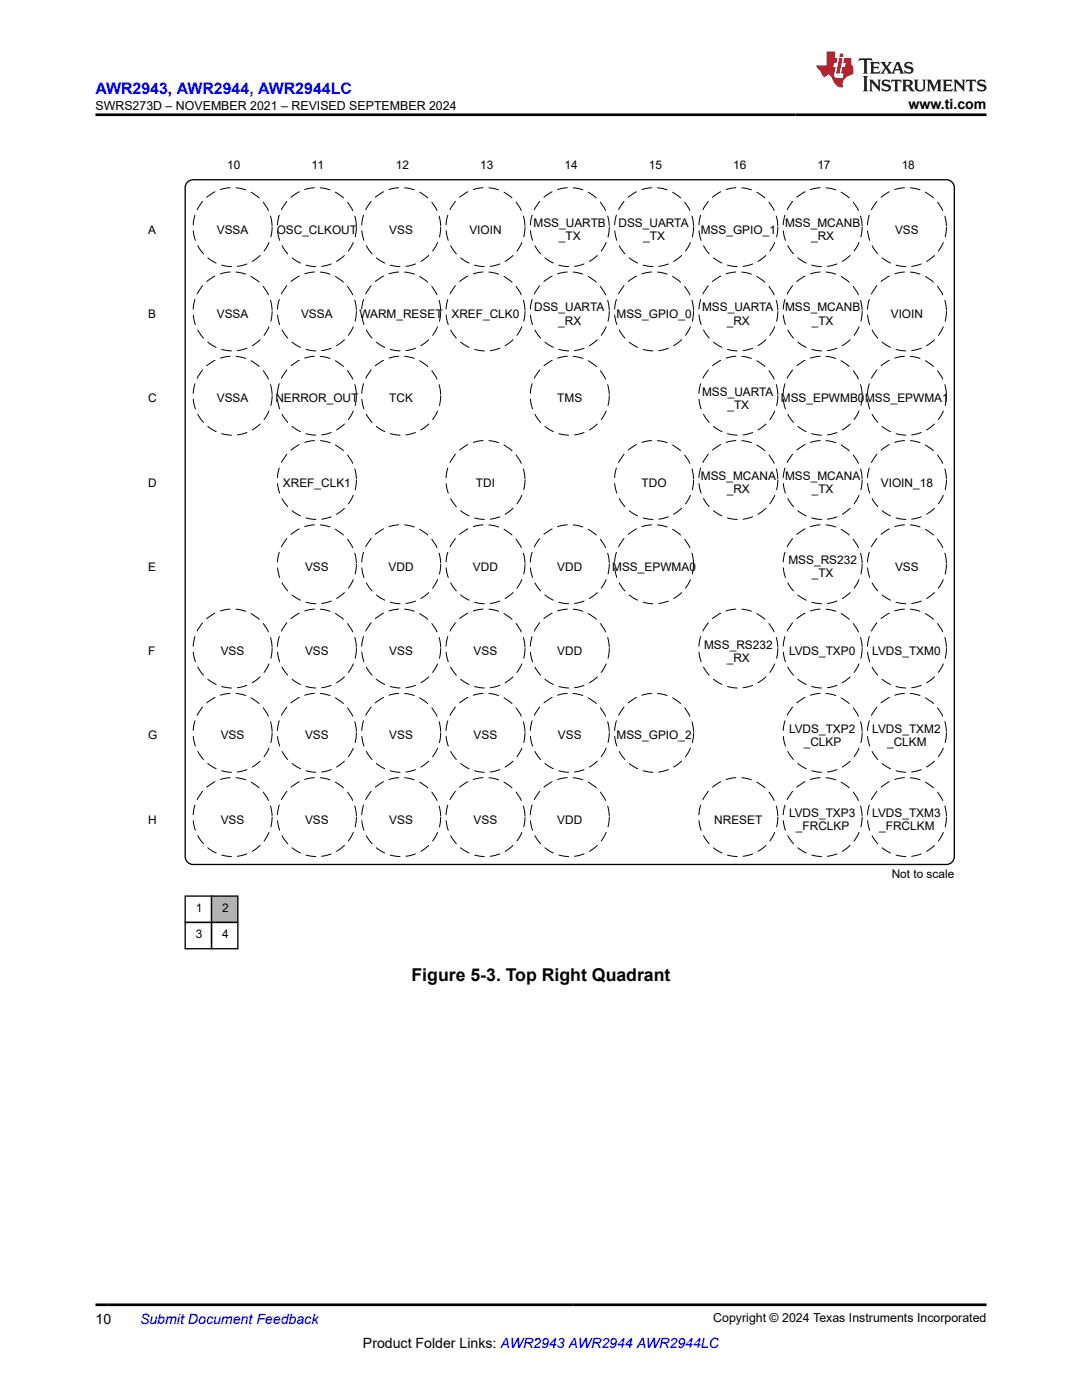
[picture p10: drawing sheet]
<svg xmlns="http://www.w3.org/2000/svg" width="216mm" height="279mm" viewBox="0 0 216 279" stroke-linecap="round" stroke-linejoin="round" font-family="sans-serif">
<defs><g id="words">
<text font-size="3.5" x="82.1" y="195.7">Figure 5-3. Top Right Quadrant</text>
<text font-size="3.2" fill="#00f" x="19" y="18.7">AWR2943, AWR2944, AWR2944LC</text>
<g font-size="2.8">
<text x="181.3" y="21.8">www.ti.com</text>
<text x="19" y="264.2">10</text>
<text x="72.4" y="269">Product Folder Links: AWR2943 AWR2944 AWR2944LC</text>
</g>
<text font-size="2.8" fill="#00f" x="27.9" y="264.2">Submit Document Feedback</text>
<g font-size="2.5">
<text x="19" y="21.9">SWRS273D – NOVEMBER 2021 – REVISED SEPTEMBER 2024</text>
<text x="142.3" y="263.9">Copyright © 2024 Texas Instruments Incorporated</text>
</g>
<g font-size="2.4">
<text x="45.4" y="33.8">10</text>
<text x="62.2" y="33.8">11</text>
<text x="79" y="33.8">12</text>
<text x="95.8" y="33.8">13</text>
<text x="112.6" y="33.8">14</text>
<text x="129.5" y="33.8">15</text>
<text x="146.3" y="33.8">16</text>
<text x="163.1" y="33.8">17</text>
<text x="179.9" y="33.8">18</text>
<text x="29.6" y="46.6">A</text>
<text x="43.3" y="46.6">VSSA</text>
<text x="55.2" y="46.6">OSC_CLKOUT</text>
<text x="77.7" y="46.6">VSS</text>
<text x="93.7" y="46.6">VIOIN</text>
<text x="106.5" y="45.3">MSS_UARTB</text>
<text x="111.5" y="48">_TX</text>
<text x="123.4" y="45.3">DSS_UARTA</text>
<text x="128.3" y="48">_TX</text>
<text x="139.8" y="46.6">MSS_GPIO_1</text>
<text x="156.7" y="45.3">MSS_MCANB</text>
<text x="161.8" y="48">_RX</text>
<text x="178.6" y="46.6">VSS</text>
<text x="29.6" y="63.5">B</text>
<text x="43.3" y="63.5">VSSA</text>
<text x="60.1" y="63.5">VSSA</text>
<text x="71.7" y="63.5">WARM_RESET</text>
<text x="90.1" y="63.5">XREF_CLK0</text>
<text x="106.6" y="62.1">DSS_UARTA</text>
<text x="111.4" y="64.8">_RX</text>
<text x="123" y="63.5">MSS_GPIO_0</text>
<text x="140.1" y="62.1">MSS_UARTA</text>
<text x="145" y="64.8">_RX</text>
<text x="156.7" y="62.1">MSS_MCANB</text>
<text x="162" y="64.8">_TX</text>
<text x="177.7" y="63.5">VIOIN</text>
<text x="29.6" y="80.3">C</text>
<text x="43.3" y="80.3">VSSA</text>
<text x="55" y="80.3">NERROR_OUT</text>
<text x="77.7" y="80.3">TCK</text>
<text x="111.2" y="80.3">TMS</text>
<text x="140.1" y="79">MSS_UARTA</text>
<text x="145.2" y="81.6">_TX</text>
<text x="155.8" y="80.3">MSS_EPWMB0MSS_EPWMA1</text>
<text x="139.8" y="95.8">MSS_MCANA</text>
<text x="156.7" y="95.8">MSS_MCANA</text>
<text x="29.6" y="97.1">D</text>
<text x="56.5" y="97.1">XREF_CLK1</text>
<text x="95" y="97.1">TDI</text>
<text x="128" y="97.1">TDO</text>
<text x="145" y="98.4">_RX</text>
<text x="162" y="98.4">_TX</text>
<text x="175.8" y="97.1">VIOIN_18</text>
<text x="29.6" y="113.9">E</text>
<text x="60.9" y="113.9">VSS</text>
<text x="77.6" y="113.9">VDD</text>
<text x="94.4" y="113.9">VDD</text>
<text x="111.2" y="113.9">VDD</text>
<text x="122.2" y="113.9">MSS_EPWMA0</text>
<text x="157.3" y="112.6">MSS_RS232</text>
<text x="178.6" y="113.9">VSS</text>
<text x="162" y="115.2">_TX</text>
<text x="29.6" y="130.7">F</text>
<text x="44" y="130.7">VSS</text>
<text x="60.9" y="130.7">VSS</text>
<text x="77.7" y="130.7">VSS</text>
<text x="94.5" y="130.7">VSS</text>
<text x="111.2" y="130.7">VDD</text>
<text x="140.5" y="129.4">MSS_RS232</text>
<text x="157.4" y="130.7">LVDS_TXP0</text>
<text x="174.1" y="130.7">LVDS_TXM0</text>
<text x="145" y="132.1">_RX</text>
<text x="29.6" y="147.6">G</text>
<text x="44" y="147.6">VSS</text>
<text x="60.9" y="147.6">VSS</text>
<text x="77.7" y="147.6">VSS</text>
<text x="94.5" y="147.6">VSS</text>
<text x="111.3" y="147.6">VSS</text>
<text x="123" y="147.6">MSS_GPIO_2</text>
<text x="157.4" y="146.2">LVDS_TXP2</text>
<text x="160.4" y="148.9">_CLKP</text>
<text x="174.1" y="146.2">LVDS_TXM2</text>
<text x="177" y="148.9">_CLKM</text>
<text x="29.6" y="164.4">H</text>
<text x="44" y="164.4">VSS</text>
<text x="60.9" y="164.4">VSS</text>
<text x="77.7" y="164.4">VSS</text>
<text x="94.5" y="164.4">VSS</text>
<text x="111.2" y="164.4">VDD</text>
<text x="142.5" y="164.4">NRESET</text>
<text x="157.4" y="163.1">LVDS_TXP3</text>
<text x="158.8" y="165.7">_FRCLKP</text>
<text x="174.1" y="163.1">LVDS_TXM3</text>
<text x="175.4" y="165.7">_FRCLKM</text>
<text x="177.9" y="175.2">Not to scale</text>
<text x="39.1" y="182">1</text>
<text x="44.3" y="182">2</text>
<text x="39.1" y="187.2">3</text>
<text x="44.3" y="187.2">4</text>
</g>
</g></defs>
<path d="M37.6 36.2l.9-.3h150.3a1.58 1.58 0 0 1 1.6 1.5v133.5a1.58 1.58 0 0 1-1.6 1.6h-150.3a1.58 1.58 0 0 1-1.5-1.6v-133.5v-.5z" fill="none" stroke="#000" stroke-width=".26"/>
<path d="M193.1 25.9h2.6v2.6h-2.6zM20.1 169.6h2.7v2.7h-2.7z" fill="none" stroke="#fff" stroke-width=".26"/>
<circle cx="46.4" cy="45.3" r="7.9" fill="#fff"/>
<path d="M54.3 45.3a7.9 7.9 0 0 1-11.5 7 7.9 7.9 0 0 1-.9-13.4 7.9 7.9 0 0 1 12.3 5.4l.1 1" fill="none" stroke="#000" stroke-width=".2" stroke-dasharray="2 1.2"/>
<circle cx="63.2" cy="45.3" r="7.9" fill="#fff"/>
<path d="M71.1 45.3a7.9 7.9 0 0 1-11.5 7 7.9 7.9 0 0 1-.9-13.4 7.9 7.9 0 0 1 12.3 5.4l.1 1" fill="none" stroke="#000" stroke-width=".2" stroke-dasharray="2 1.2"/>
<circle cx="80" cy="45.3" r="7.9" fill="#fff"/>
<path d="M87.9 45.3a7.9 7.9 0 0 1-11.5 7 7.9 7.9 0 0 1-.9-13.4 7.9 7.9 0 0 1 12.4 5.4v1" fill="none" stroke="#000" stroke-width=".2" stroke-dasharray="2 1.2"/>
<circle cx="96.9" cy="45.3" r="7.9" fill="#fff"/>
<path d="M104.8 45.3a7.9 7.9 0 0 1-11.6 7 7.9 7.9 0 0 1-.9-13.4 7.9 7.9 0 0 1 12.4 5.4l.1 1" fill="none" stroke="#000" stroke-width=".2" stroke-dasharray="2 1.2"/>
<circle cx="113.7" cy="45.3" r="7.9" fill="#fff"/>
<path d="M121.6 45.3a7.9 7.9 0 0 1-11.5 7 7.9 7.9 0 0 1-1-13.4 7.9 7.9 0 0 1 12.4 5.4l.1 1" fill="none" stroke="#000" stroke-width=".2" stroke-dasharray="2 1.2"/>
<circle cx="130.5" cy="45.3" r="7.9" fill="#fff"/>
<path d="M138.4 45.3a7.9 7.9 0 0 1-11.5 7 7.9 7.9 0 0 1-.9-13.4 7.9 7.9 0 0 1 12.3 5.4l.1 1" fill="none" stroke="#000" stroke-width=".2" stroke-dasharray="2 1.2"/>
<circle cx="147.3" cy="45.3" r="7.9" fill="#fff"/>
<path d="M155.2 45.3a7.9 7.9 0 0 1-11.5 7 7.9 7.9 0 0 1-.9-13.4 7.9 7.9 0 0 1 12.3 5.4l.1 1" fill="none" stroke="#000" stroke-width=".2" stroke-dasharray="2 1.2"/>
<circle cx="164.1" cy="45.3" r="7.9" fill="#fff"/>
<path d="M172 45.3a7.9 7.9 0 0 1-11.5 7 7.9 7.9 0 0 1-.9-13.4 7.9 7.9 0 0 1 12.4 5.4v1" fill="none" stroke="#000" stroke-width=".2" stroke-dasharray="2 1.2"/>
<circle cx="181" cy="45.3" r="7.9" fill="#fff"/>
<path d="M188.8 45.3a7.9 7.9 0 0 1-11.5 7 7.9 7.9 0 0 1-.9-13.4 7.9 7.9 0 0 1 12.4 5.4v1" fill="none" stroke="#000" stroke-width=".2" stroke-dasharray="2 1.2"/>
<circle cx="46.4" cy="62.2" r="7.9" fill="#fff"/>
<path d="M54.3 62.2a7.9 7.9 0 0 1-11.5 6.9 7.9 7.9 0 0 1-.9-13.4 7.9 7.9 0 0 1 12.3 5.4l.1 1.1" fill="none" stroke="#000" stroke-width=".2" stroke-dasharray="2 1.2"/>
<circle cx="63.2" cy="62.2" r="7.9" fill="#fff"/>
<path d="M71.1 62.2a7.9 7.9 0 0 1-11.5 6.9 7.9 7.9 0 0 1-.9-13.4 7.9 7.9 0 0 1 12.3 5.4l.1 1.1" fill="none" stroke="#000" stroke-width=".2" stroke-dasharray="2 1.2"/>
<circle cx="80" cy="62.2" r="7.9" fill="#fff"/>
<path d="M87.9 62.2a7.9 7.9 0 0 1-11.5 6.9 7.9 7.9 0 0 1-.9-13.4 7.9 7.9 0 0 1 12.4 5.4v1.1" fill="none" stroke="#000" stroke-width=".2" stroke-dasharray="2 1.2"/>
<circle cx="96.9" cy="62.2" r="7.9" fill="#fff"/>
<path d="M104.8 62.2a7.9 7.9 0 0 1-11.6 6.9 7.9 7.9 0 0 1-.9-13.4 7.9 7.9 0 0 1 12.4 5.4l.1 1.1" fill="none" stroke="#000" stroke-width=".2" stroke-dasharray="2 1.2"/>
<circle cx="113.7" cy="62.2" r="7.9" fill="#fff"/>
<path d="M121.6 62.2a7.9 7.9 0 0 1-11.5 6.9 7.9 7.9 0 0 1-1-13.4 7.9 7.9 0 0 1 12.4 5.4l.1 1.1" fill="none" stroke="#000" stroke-width=".2" stroke-dasharray="2 1.2"/>
<circle cx="130.5" cy="62.2" r="7.9" fill="#fff"/>
<path d="M138.4 62.2a7.9 7.9 0 0 1-11.5 6.9 7.9 7.9 0 0 1-.9-13.4 7.9 7.9 0 0 1 12.3 5.4l.1 1.1" fill="none" stroke="#000" stroke-width=".2" stroke-dasharray="2 1.2"/>
<circle cx="147.3" cy="62.2" r="7.9" fill="#fff"/>
<path d="M155.2 62.2a7.9 7.9 0 0 1-11.5 6.9 7.9 7.9 0 0 1-.9-13.4 7.9 7.9 0 0 1 12.3 5.4l.1 1.1" fill="none" stroke="#000" stroke-width=".2" stroke-dasharray="2 1.2"/>
<circle cx="164.1" cy="62.2" r="7.9" fill="#fff"/>
<path d="M172 62.2a7.9 7.9 0 0 1-11.5 6.9 7.9 7.9 0 0 1-.9-13.4 7.9 7.9 0 0 1 12.4 5.4v1.1" fill="none" stroke="#000" stroke-width=".2" stroke-dasharray="2 1.2"/>
<circle cx="181" cy="62.2" r="7.9" fill="#fff"/>
<path d="M188.8 62.2a7.9 7.9 0 0 1-11.5 6.9 7.9 7.9 0 0 1-.9-13.4 7.9 7.9 0 0 1 12.4 5.4v1.1" fill="none" stroke="#000" stroke-width=".2" stroke-dasharray="2 1.2"/>
<circle cx="46.4" cy="79" r="7.9" fill="#fff"/>
<path d="M54.3 79a7.9 7.9 0 0 1-11.5 7 7.9 7.9 0 0 1-.9-13.5 7.9 7.9 0 0 1 12.3 5.4l.1 1.1" fill="none" stroke="#000" stroke-width=".2" stroke-dasharray="2 1.2"/>
<circle cx="63.2" cy="79" r="7.9" fill="#fff"/>
<path d="M71.1 79a7.9 7.9 0 0 1-11.5 7 7.9 7.9 0 0 1-.9-13.5 7.9 7.9 0 0 1 12.3 5.4l.1 1.1" fill="none" stroke="#000" stroke-width=".2" stroke-dasharray="2 1.2"/>
<circle cx="80" cy="79" r="7.9" fill="#fff"/>
<path d="M87.9 79a7.9 7.9 0 0 1-11.5 7 7.9 7.9 0 0 1-.9-13.5 7.9 7.9 0 0 1 12.4 5.4v1.1" fill="none" stroke="#000" stroke-width=".2" stroke-dasharray="2 1.2"/>
<circle cx="113.7" cy="79" r="7.9" fill="#fff"/>
<path d="M121.6 79a7.9 7.9 0 0 1-11.5 7 7.9 7.9 0 0 1-1-13.5 7.9 7.9 0 0 1 12.4 5.4l.1 1.1" fill="none" stroke="#000" stroke-width=".2" stroke-dasharray="2 1.2"/>
<circle cx="147.3" cy="79" r="7.9" fill="#fff"/>
<path d="M155.2 79a7.9 7.9 0 0 1-11.5 7 7.9 7.9 0 0 1-.9-13.5 7.9 7.9 0 0 1 12.3 5.4l.1 1.1" fill="none" stroke="#000" stroke-width=".2" stroke-dasharray="2 1.2"/>
<circle cx="164.1" cy="79" r="7.9" fill="#fff"/>
<path d="M172 79a7.9 7.9 0 0 1-11.5 7 7.9 7.9 0 0 1-.9-13.5 7.9 7.9 0 0 1 12.4 5.4v1.1" fill="none" stroke="#000" stroke-width=".2" stroke-dasharray="2 1.2"/>
<circle cx="181" cy="79" r="7.9" fill="#fff"/>
<path d="M188.8 79a7.9 7.9 0 0 1-11.5 7 7.9 7.9 0 0 1-.9-13.5 7.9 7.9 0 0 1 12.4 5.4v1.1" fill="none" stroke="#000" stroke-width=".2" stroke-dasharray="2 1.2"/>
<circle cx="63.2" cy="95.8" r="7.9" fill="#fff"/>
<path d="M71.1 95.8a7.9 7.9 0 0 1-11.5 7 7.9 7.9 0 0 1-.9-13.5 7.9 7.9 0 0 1 12.3 5.4l.1 1.1" fill="none" stroke="#000" stroke-width=".2" stroke-dasharray="2 1.2"/>
<circle cx="96.9" cy="95.8" r="7.9" fill="#fff"/>
<path d="M104.8 95.8a7.9 7.9 0 0 1-11.6 7 7.9 7.9 0 0 1-.9-13.5 7.9 7.9 0 0 1 12.4 5.4l.1 1.1" fill="none" stroke="#000" stroke-width=".2" stroke-dasharray="2 1.2"/>
<circle cx="130.5" cy="95.8" r="7.9" fill="#fff"/>
<path d="M138.4 95.8a7.9 7.9 0 0 1-11.5 7 7.9 7.9 0 0 1-.9-13.5 7.9 7.9 0 0 1 12.3 5.4l.1 1.1" fill="none" stroke="#000" stroke-width=".2" stroke-dasharray="2 1.2"/>
<circle cx="147.3" cy="95.8" r="7.9" fill="#fff"/>
<path d="M155.2 95.8a7.9 7.9 0 0 1-11.5 7 7.9 7.9 0 0 1-.9-13.5 7.9 7.9 0 0 1 12.3 5.4l.1 1.1" fill="none" stroke="#000" stroke-width=".2" stroke-dasharray="2 1.2"/>
<circle cx="164.1" cy="95.8" r="7.9" fill="#fff"/>
<path d="M172 95.8a7.9 7.9 0 0 1-11.5 7 7.9 7.9 0 0 1-.9-13.5 7.9 7.9 0 0 1 12.4 5.4v1.1" fill="none" stroke="#000" stroke-width=".2" stroke-dasharray="2 1.2"/>
<circle cx="181" cy="95.8" r="7.9" fill="#fff"/>
<path d="M188.8 95.8a7.9 7.9 0 0 1-11.5 7 7.9 7.9 0 0 1-.9-13.5 7.9 7.9 0 0 1 12.4 5.4v1.1" fill="none" stroke="#000" stroke-width=".2" stroke-dasharray="2 1.2"/>
<circle cx="63.2" cy="112.6" r="7.9" fill="#fff"/>
<path d="M71.1 112.6a7.9 7.9 0 0 1-11.5 7 7.9 7.9 0 0 1-.9-13.4 7.9 7.9 0 0 1 12.3 5.3l.1 1.1" fill="none" stroke="#000" stroke-width=".2" stroke-dasharray="2 1.2"/>
<circle cx="80" cy="112.6" r="7.9" fill="#fff"/>
<path d="M87.9 112.6a7.9 7.9 0 0 1-11.5 7 7.9 7.9 0 0 1-.9-13.4 7.9 7.9 0 0 1 12.4 5.3v1.1" fill="none" stroke="#000" stroke-width=".2" stroke-dasharray="2 1.2"/>
<circle cx="96.9" cy="112.6" r="7.9" fill="#fff"/>
<path d="M104.8 112.6a7.9 7.9 0 0 1-11.6 7 7.9 7.9 0 0 1-.9-13.4 7.9 7.9 0 0 1 12.4 5.3l.1 1.1" fill="none" stroke="#000" stroke-width=".2" stroke-dasharray="2 1.2"/>
<circle cx="113.7" cy="112.6" r="7.9" fill="#fff"/>
<path d="M121.6 112.6a7.9 7.9 0 0 1-11.5 7 7.9 7.9 0 0 1-1-13.4 7.9 7.9 0 0 1 12.4 5.3l.1 1.1" fill="none" stroke="#000" stroke-width=".2" stroke-dasharray="2 1.2"/>
<circle cx="130.5" cy="112.6" r="7.9" fill="#fff"/>
<path d="M138.4 112.6a7.9 7.9 0 0 1-11.5 7 7.9 7.9 0 0 1-.9-13.4 7.9 7.9 0 0 1 12.3 5.3l.1 1.1" fill="none" stroke="#000" stroke-width=".2" stroke-dasharray="2 1.2"/>
<circle cx="164.1" cy="112.6" r="7.9" fill="#fff"/>
<path d="M172 112.6a7.9 7.9 0 0 1-11.5 7 7.9 7.9 0 0 1-.9-13.4 7.9 7.9 0 0 1 12.4 5.3v1.1" fill="none" stroke="#000" stroke-width=".2" stroke-dasharray="2 1.2"/>
<circle cx="181" cy="112.6" r="7.9" fill="#fff"/>
<path d="M188.8 112.6a7.9 7.9 0 0 1-11.5 7 7.9 7.9 0 0 1-.9-13.4 7.9 7.9 0 0 1 12.4 5.3v1.1" fill="none" stroke="#000" stroke-width=".2" stroke-dasharray="2 1.2"/>
<circle cx="46.4" cy="129.4" r="7.9" fill="#fff"/>
<path d="M54.3 129.4a7.9 7.9 0 0 1-11.5 7 7.9 7.9 0 0 1-.9-13.4 7.9 7.9 0 0 1 12.3 5.4l.1 1" fill="none" stroke="#000" stroke-width=".2" stroke-dasharray="2 1.2"/>
<circle cx="63.2" cy="129.4" r="7.9" fill="#fff"/>
<path d="M71.1 129.4a7.9 7.9 0 0 1-11.5 7 7.9 7.9 0 0 1-.9-13.4 7.9 7.9 0 0 1 12.3 5.4l.1 1" fill="none" stroke="#000" stroke-width=".2" stroke-dasharray="2 1.2"/>
<circle cx="80" cy="129.4" r="7.9" fill="#fff"/>
<path d="M87.9 129.4a7.9 7.9 0 0 1-11.5 7 7.9 7.9 0 0 1-.9-13.4 7.9 7.9 0 0 1 12.4 5.4v1" fill="none" stroke="#000" stroke-width=".2" stroke-dasharray="2 1.2"/>
<circle cx="96.9" cy="129.4" r="7.9" fill="#fff"/>
<path d="M104.8 129.4a7.9 7.9 0 0 1-11.6 7 7.9 7.9 0 0 1-.9-13.4 7.9 7.9 0 0 1 12.4 5.4l.1 1" fill="none" stroke="#000" stroke-width=".2" stroke-dasharray="2 1.2"/>
<circle cx="113.7" cy="129.4" r="7.9" fill="#fff"/>
<path d="M121.6 129.4a7.9 7.9 0 0 1-11.5 7 7.9 7.9 0 0 1-1-13.4 7.9 7.9 0 0 1 12.4 5.4l.1 1" fill="none" stroke="#000" stroke-width=".2" stroke-dasharray="2 1.2"/>
<circle cx="147.3" cy="129.4" r="7.9" fill="#fff"/>
<path d="M155.2 129.4a7.9 7.9 0 0 1-11.5 7 7.9 7.9 0 0 1-.9-13.4 7.9 7.9 0 0 1 12.3 5.4l.1 1" fill="none" stroke="#000" stroke-width=".2" stroke-dasharray="2 1.2"/>
<circle cx="164.1" cy="129.4" r="7.9" fill="#fff"/>
<path d="M172 129.4a7.9 7.9 0 0 1-11.5 7 7.9 7.9 0 0 1-.9-13.4 7.9 7.9 0 0 1 12.4 5.4v1" fill="none" stroke="#000" stroke-width=".2" stroke-dasharray="2 1.2"/>
<circle cx="181" cy="129.4" r="7.9" fill="#fff"/>
<path d="M188.8 129.4a7.9 7.9 0 0 1-11.5 7 7.9 7.9 0 0 1-.9-13.4 7.9 7.9 0 0 1 12.4 5.4v1" fill="none" stroke="#000" stroke-width=".2" stroke-dasharray="2 1.2"/>
<circle cx="46.4" cy="146.2" r="7.9" fill="#fff"/>
<path d="M54.3 146.2a7.9 7.9 0 0 1-11.5 7 7.9 7.9 0 0 1-.9-13.4 7.9 7.9 0 0 1 12.3 5.4l.1 1" fill="none" stroke="#000" stroke-width=".2" stroke-dasharray="2 1.2"/>
<circle cx="63.2" cy="146.2" r="7.9" fill="#fff"/>
<path d="M71.1 146.2a7.9 7.9 0 0 1-11.5 7 7.9 7.9 0 0 1-.9-13.4 7.9 7.9 0 0 1 12.3 5.4l.1 1" fill="none" stroke="#000" stroke-width=".2" stroke-dasharray="2 1.2"/>
<circle cx="80" cy="146.2" r="7.9" fill="#fff"/>
<path d="M87.9 146.2a7.9 7.9 0 0 1-11.5 7 7.9 7.9 0 0 1-.9-13.4 7.9 7.9 0 0 1 12.4 5.4v1" fill="none" stroke="#000" stroke-width=".2" stroke-dasharray="2 1.2"/>
<circle cx="96.9" cy="146.2" r="7.9" fill="#fff"/>
<path d="M104.8 146.2a7.9 7.9 0 0 1-11.6 7 7.9 7.9 0 0 1-.9-13.4 7.9 7.9 0 0 1 12.4 5.4l.1 1" fill="none" stroke="#000" stroke-width=".2" stroke-dasharray="2 1.2"/>
<circle cx="113.7" cy="146.2" r="7.9" fill="#fff"/>
<path d="M121.6 146.2a7.9 7.9 0 0 1-11.5 7 7.9 7.9 0 0 1-1-13.4 7.9 7.9 0 0 1 12.4 5.4l.1 1" fill="none" stroke="#000" stroke-width=".2" stroke-dasharray="2 1.2"/>
<circle cx="130.5" cy="146.2" r="7.9" fill="#fff"/>
<path d="M138.4 146.2a7.9 7.9 0 0 1-11.5 7 7.9 7.9 0 0 1-.9-13.4 7.9 7.9 0 0 1 12.3 5.4l.1 1" fill="none" stroke="#000" stroke-width=".2" stroke-dasharray="2 1.2"/>
<circle cx="164.1" cy="146.2" r="7.9" fill="#fff"/>
<path d="M172 146.2a7.9 7.9 0 0 1-11.5 7 7.9 7.9 0 0 1-.9-13.4 7.9 7.9 0 0 1 12.4 5.4v1" fill="none" stroke="#000" stroke-width=".2" stroke-dasharray="2 1.2"/>
<circle cx="181" cy="146.2" r="7.9" fill="#fff"/>
<path d="M188.8 146.2a7.9 7.9 0 0 1-11.5 7 7.9 7.9 0 0 1-.9-13.4 7.9 7.9 0 0 1 12.4 5.4v1" fill="none" stroke="#000" stroke-width=".2" stroke-dasharray="2 1.2"/>
<circle cx="46.4" cy="163.1" r="7.9" fill="#fff"/>
<path d="M54.3 163.1a7.9 7.9 0 0 1-11.5 7 7.9 7.9 0 0 1-.9-13.5 7.9 7.9 0 0 1 12.3 5.4l.1 1.1" fill="none" stroke="#000" stroke-width=".2" stroke-dasharray="2 1.2"/>
<circle cx="63.2" cy="163.1" r="7.9" fill="#fff"/>
<path d="M71.1 163.1a7.9 7.9 0 0 1-11.5 7 7.9 7.9 0 0 1-.9-13.5 7.9 7.9 0 0 1 12.3 5.4l.1 1.1" fill="none" stroke="#000" stroke-width=".2" stroke-dasharray="2 1.2"/>
<circle cx="80" cy="163.1" r="7.9" fill="#fff"/>
<path d="M87.9 163.1a7.9 7.9 0 0 1-11.5 7 7.9 7.9 0 0 1-.9-13.5 7.9 7.9 0 0 1 12.4 5.4v1.1" fill="none" stroke="#000" stroke-width=".2" stroke-dasharray="2 1.2"/>
<circle cx="96.9" cy="163.1" r="7.9" fill="#fff"/>
<path d="M104.8 163.1a7.9 7.9 0 0 1-11.6 7 7.9 7.9 0 0 1-.9-13.5 7.9 7.9 0 0 1 12.4 5.4l.1 1.1" fill="none" stroke="#000" stroke-width=".2" stroke-dasharray="2 1.2"/>
<circle cx="113.7" cy="163.1" r="7.9" fill="#fff"/>
<path d="M121.6 163.1a7.9 7.9 0 0 1-11.5 7 7.9 7.9 0 0 1-1-13.5 7.9 7.9 0 0 1 12.4 5.4l.1 1.1" fill="none" stroke="#000" stroke-width=".2" stroke-dasharray="2 1.2"/>
<circle cx="147.3" cy="163.1" r="7.9" fill="#fff"/>
<path d="M155.2 163.1a7.9 7.9 0 0 1-11.5 7 7.9 7.9 0 0 1-.9-13.5 7.9 7.9 0 0 1 12.3 5.4l.1 1.1" fill="none" stroke="#000" stroke-width=".2" stroke-dasharray="2 1.2"/>
<circle cx="164.1" cy="163.1" r="7.9" fill="#fff"/>
<path d="M172 163.1a7.9 7.9 0 0 1-11.5 7 7.9 7.9 0 0 1-.9-13.5 7.9 7.9 0 0 1 12.4 5.4v1.1" fill="none" stroke="#000" stroke-width=".2" stroke-dasharray="2 1.2"/>
<circle cx="181" cy="163.1" r="7.9" fill="#fff"/>
<path d="M188.8 163.1a7.9 7.9 0 0 1-11.5 7 7.9 7.9 0 0 1-.9-13.5 7.9 7.9 0 0 1 12.4 5.4v1.1" fill="none" stroke="#000" stroke-width=".2" stroke-dasharray="2 1.2"/>
<path d="M37 178.8h5.2v5.3h-5.2zM37 184.1h5.2v5.2h-5.2z" fill="none" stroke="#000" stroke-width=".26"/>
<path d="M42.2 178.8h5.3v5.3h-5.3z" fill-rule="evenodd" fill="#b3b3b3"/>
<path d="M42.2 178.8h5.3v5.3h-5.3zM42.2 184.1h5.3v5.2h-5.3z" fill="none" stroke="#000" stroke-width=".26"/>
<path d="M171.5 11.6l-.2 .6 .5-.2h.6v.1v2.2l-.2 .4h1l-.2-.4v-2.2v-.1h.5l.6 .2-.2-.6zM173.6 12.4l.2 .3v1.6l-.2 .4h1.9l.1-.6a1.08 1.08 0 0 1-1.3 .2v-.7h.6l.4 .2v-.7l-.4 .2h-.6v-.5l.2-.2a1 1 0 0 1 1 .3l-.1-.5zM175.7 12.4l.9 1.1-1 1.2h.9l-.2-.2 .5-.8 .4 .8-.2 .2h1.6l-.2-.2 .2-.5h.9l.1 .5-.1 .2h.9l-.2-.4-.8-1.9h-.5l-.9 2.1-.9-1.1 .9-1h-.8l.2 .2-.4 .6-.4-.6 .2-.2zM179 12.8l.4 1h-.7zM180.7 12.5a.65 .65 0 0 0-.2 .7 .65 .65 0 0 0 .6 .5l.6 .1 .1 .3a.79 .79 0 0 1-.7 .4 .79 .79 0 0 1-.7-.5l.1 .7 .2-.1a.93 .93 0 0 0 1.1 0 .93 .93 0 0 0 .4-.9 1.46 1.46 0 0 0-1.2-.6l-.1-.3a1.09 1.09 0 0 1 1.2 .2l-.2-.6-.1 .1-.5-.2zM172.2 15.2l.2 .4v2.2l-.2 .4h1l-.2-.4v-2.2l.2-.4zM173.4 15.9l.2 .4v1.5l-.2 .4h.8l-.3-.4 .1-1.3 1.6 1.8v-2l.2-.4h-.7l.1 .2 .1 1.1-1.2-1.3zM176.2 16a.65 .65 0 0 0-.2 .8 .65 .65 0 0 0 .6 .4l.6 .2 .1 .2a.79 .79 0 0 1-.7 .4 .79 .79 0 0 1-.7-.5l.1 .7 .2-.1a.93 .93 0 0 0 1.1 .1 .93 .93 0 0 0 .4-1 1.46 1.46 0 0 0-1.2-.5l-.1-.4a1.09 1.09 0 0 1 1.2 .2l-.1-.6-.2 .1-.5-.1zM177.9 15.9l-.1 .6a.63 .63 0 0 1 .8-.3v1.6l-.3 .4h1l-.2-.4v-1.6a.66 .66 0 0 1 .8 .3l-.1-.6zM180 15.9l.2 .4v1.5l-.2 .4h1l-.2-.2-.1-.7h.5l.1 .2a.79 .79 0 0 0 1.2 .6l-1-.9a.61 .61 0 0 0 .6-.6 .61 .61 0 0 0-.5-.7zM180.8 16.2h.1a.47 .47 0 0 1 .5 .1 .47 .47 0 0 1 .1 .5l-.1 .1-.7 .1zM182.3 15.9l.2 .2a2.27 2.27 0 0 0 .4 2 1.04 1.04 0 0 0 1.7-.7v-1.3l.2-.2h-.8l.2 .4v1.1a.6 .6 0 0 1-.6 .6 .6 .6 0 0 1-.6-.6v-1.1l.3-.4zM184.9 15.9l.2 .4v1.5l-.2 .4h.8l-.3-.4v-1.4l.9 1.9 .9-1.9v1.4l-.3 .4h1l-.2-.4v-1.5l.2-.4h-.8l-.7 1.5-.6-1.5zM188.1 15.9l.2 .4v1.5l-.2 .4h1.9l.1-.6a1.09 1.09 0 0 1-1.3 .2v-.7h.6l.4 .2v-.6l-.4 .2h-.6v-.6l.2-.1a1.01 1.01 0 0 1 1 .3l-.1-.6zM190.2 15.9l.3 .4v1.5l-.3 .4h.8l-.2-.4v-1.3l1.6 1.8v-2l.2-.4h-.7l.2 .2v1.1l-1.2-1.3zM192.8 15.9l-.1 .6a.63 .63 0 0 1 .8-.3v1.6l-.3 .4h1l-.2-.4v-1.6a.66 .66 0 0 1 .8 .3l-.1-.6zM195.2 16a.65 .65 0 0 0-.2 .8 .65 .65 0 0 0 .6 .4l.6 .2 .2 .2a.79 .79 0 0 1-.7 .4 .79 .79 0 0 1-.7-.5l.1 .7 .2-.1a.93 .93 0 0 0 1 .1 .93 .93 0 0 0 .5-1 1.46 1.46 0 0 0-1.3-.5v-.4a1.09 1.09 0 0 1 1.2 .2l-.2-.6-.2 .1-.5-.1z" fill="#231f20"/>
<path d="M164.9 10.3v2.7h-2l.1 .4 .8 1a.95 .95 0 0 0 1 .9 .59 .59 0 0 1 .5-.4 .59 .59 0 0 1 .5 .3l.4 .8a1.59 1.59 0 0 0 2.1 1.4 1.61 1.61 0 0 1 1-2.3l1-.3-.1-1.5a1.59 1.59 0 0 1-.3-1.7h-1.5l-.2 .9h.6l-.2 .9h-.5l-.2 .9v.3l.4 .1-.1 .9h-.7a.73 .73 0 0 1-1-.7l.3-1.5h-.5l.1-.9h.5l.2-.9h-.5v-1.3zM167.4 11.6l-.6 3.1h.7l.6-3.1zM167.6 10.7l-.1 .6h.7l.1-.6z" fill="#ed1c24"/>
<path d="M19 22.9h177.8M19 260.4h177.8" fill="none" stroke="#000" stroke-width=".53"/>
<use href="#words"/>
</svg>
